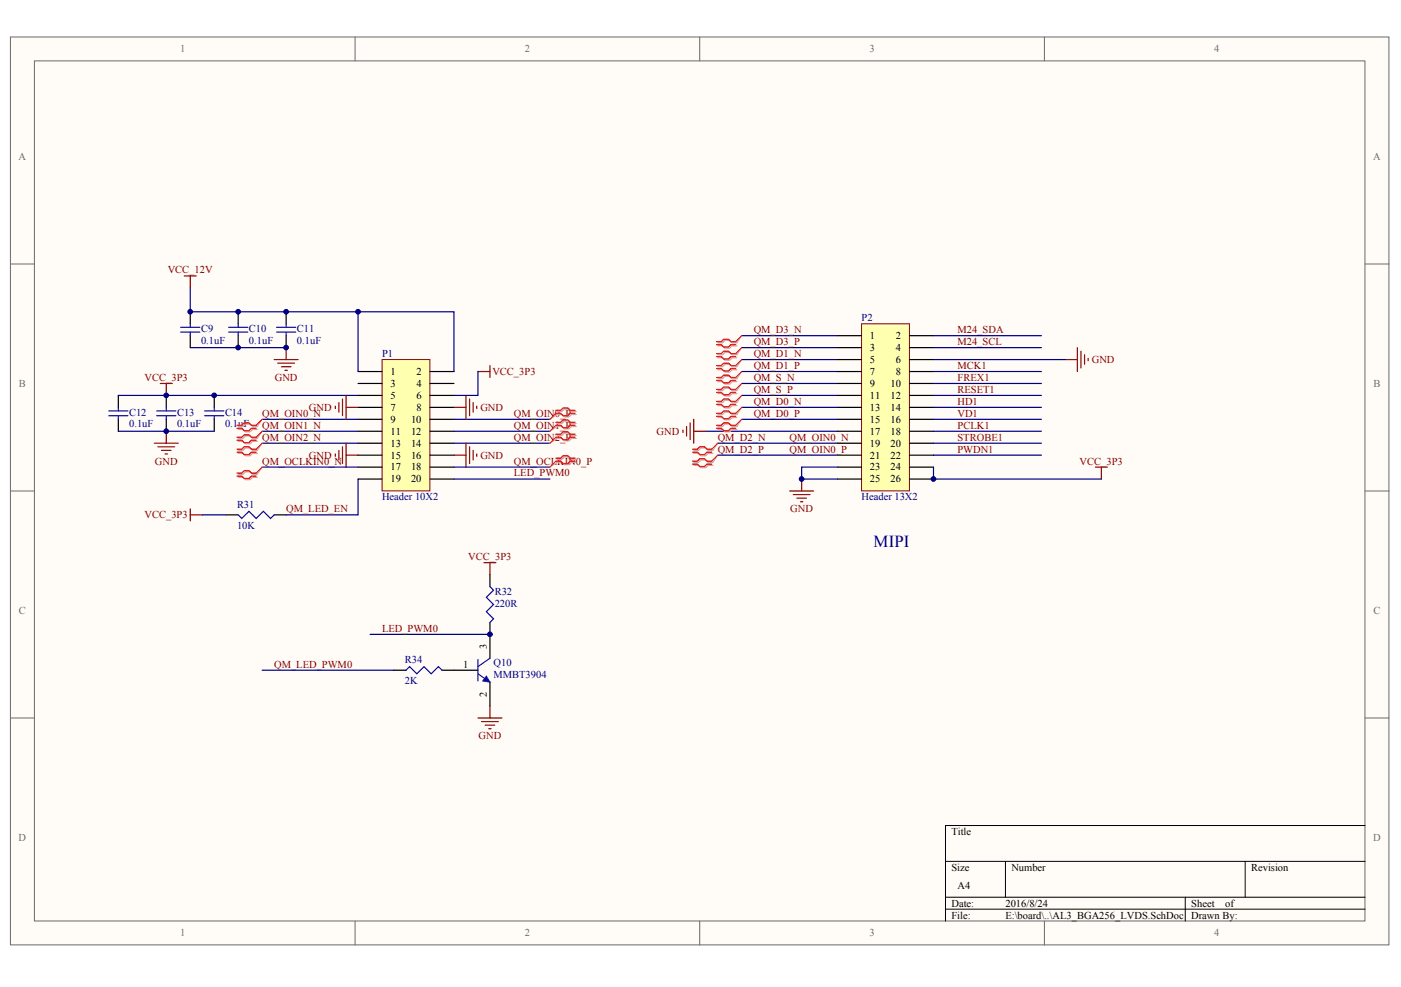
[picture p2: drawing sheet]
<svg xmlns="http://www.w3.org/2000/svg" width="287mm" height="202mm" viewBox="0 0 287 202" stroke-linecap="round" stroke-linejoin="round" font-family="sans-serif">
<defs><g id="words">
<text font-size="3.5" fill="#000080" x="178.8" y="112">MIPI</text>
<g font-size="2.2" fill="#696969">
<text x="36.9" y="10.7">1</text>
<text x="107.4" y="10.7">2</text>
<text x="178" y="10.7">3</text>
<text x="248.6" y="10.7">4</text>
<text x="3.8" y="32.7">A</text>
<text x="281.1" y="32.7">A</text>
<text x="3.9" y="79.2">B</text>
<text x="281.2" y="79.2">B</text>
<text x="3.9" y="125.7">C</text>
<text x="281.2" y="125.7">C</text>
<text x="3.8" y="172.2">D</text>
<text x="281.1" y="172.2">D</text>
<text x="36.9" y="191.8">1</text>
<text x="107.4" y="191.8">2</text>
<text x="178" y="191.8">3</text>
<text x="248.6" y="191.8">4</text>
</g>
<g font-size="2.2" fill="#800000">
<text x="34.3" y="56">VCC_12V</text>
<text x="154.3" y="68.2">QM_D3_N</text>
<text x="154.3" y="70.7">QM_D3_P</text>
<text x="196" y="68.2">M24_SDA</text>
<text x="196" y="70.7">M24_SCL</text>
<text x="100.8" y="76.8">VCC_3P3</text>
<text x="154.3" y="73.1">QM_D1_N</text>
<text x="154.3" y="75.6">QM_D1_P</text>
<text x="196" y="75.6">MCK1</text>
<text x="223.5" y="74.3">GND</text>
<text x="29.6" y="78">VCC_3P3</text>
<text x="56.2" y="78">GND</text>
<text x="154.3" y="78">QM_S_N</text>
<text x="154.3" y="80.5">QM_S_P</text>
<text x="154.3" y="82.9">QM_D0_N</text>
<text x="196" y="78">FREX1</text>
<text x="196" y="80.5">RESET1</text>
<text x="196" y="82.9">HD1</text>
<text x="53.7" y="85.3">QM_OIN0_N</text>
<text x="53.7" y="87.8">QM_OIN1_N</text>
<text x="63.2" y="84.1">GND</text>
<text x="98.3" y="84.1">GND</text>
<text x="105.2" y="85.3">QM_OIN0_P</text>
<text x="105.2" y="87.8">QM_OIN1_P</text>
<text x="134.4" y="89">GND</text>
<text x="154.3" y="85.3">QM_D0_P</text>
<text x="196" y="85.3">VD1</text>
<text x="196" y="87.8">PCLK1</text>
<text x="31.7" y="95.1">GND</text>
<text x="53.7" y="90.2">QM_OIN2_N</text>
<text x="53.7" y="95.1">QM_OCLKIN0_N</text>
<text x="63.2" y="93.9">GND</text>
<text x="98.3" y="93.9">GND</text>
<text x="105.2" y="90.2">QM_OIN2_P</text>
<text x="105.2" y="95.1">QM_OCLKIN0_P</text>
<text x="146.9" y="90.2">QM_D2_N</text>
<text x="146.9" y="92.7">QM_D2_P</text>
<text x="161.7" y="92.7">QM_OIN0_P</text>
<text x="161.7" y="90.2">QM_OIN0_N</text>
<text x="196" y="92.7">PWDN1</text>
<text x="196" y="90.2">STROBE1</text>
<text x="221" y="95.1">VCC_3P3</text>
<text x="105.2" y="97.6">LED_PWM0</text>
<text x="29.6" y="106.1">VCC_3P3</text>
<text x="58.6" y="104.9">QM_LED_EN</text>
<text x="161.8" y="104.9">GND</text>
<text x="95.9" y="114.7">VCC_3P3</text>
<text x="78.2" y="129.4">LED_PWM0</text>
<text x="56.1" y="136.7">QM_LED_PWM0</text>
<text x="98" y="151.4">GND</text>
</g>
<g font-size="2.2" fill="#000080">
<text x="176.4" y="65.8">P2</text>
<text x="41.2" y="68">C9</text>
<text x="41.2" y="70.4">0.1uF</text>
<text x="51" y="68">C10</text>
<text x="51" y="70.4">0.1uF</text>
<text x="60.8" y="68">C11</text>
<text x="60.8" y="70.4">0.1uF</text>
<text x="78.2" y="73.1">P1</text>
<text x="26.4" y="85.1">C12</text>
<text x="26.4" y="87.6">0.1uF</text>
<text x="36.2" y="85.1">C13</text>
<text x="36.2" y="87.6">0.1uF</text>
<text x="46.1" y="85.1">C14</text>
<text x="46.1" y="87.6">0.1uF</text>
<text x="48.5" y="103.9">R31</text>
<text x="78.2" y="102.5">Header 10X2</text>
<text x="176.4" y="102.5">Header 13X2</text>
<text x="48.5" y="108.4">10K</text>
<text x="101.3" y="121.8">R32</text>
<text x="101.3" y="124.3">220R</text>
<text x="82.9" y="135.8">R34</text>
<text x="101" y="136.5">Q10</text>
<text x="82.9" y="140.2">2K</text>
<text x="101" y="138.9">MMBT3904</text>
</g>
<g font-size="2.2">
<text x="178.1" y="69.4">1</text>
<text x="178.1" y="71.9">3</text>
<text x="183.4" y="69.4">2</text>
<text x="183.4" y="71.9">4</text>
<text x="79.9" y="76.8">1</text>
<text x="85.2" y="76.8">2</text>
<text x="178.1" y="74.3">5</text>
<text x="178.1" y="76.8">7</text>
<text x="183.4" y="74.3">6</text>
<text x="183.4" y="76.8">8</text>
<text x="79.9" y="79.2">3</text>
<text x="79.9" y="81.7">5</text>
<text x="85.2" y="79.2">4</text>
<text x="85.2" y="81.7">6</text>
<text x="178.1" y="79.2">9</text>
<text x="178.1" y="81.7">11</text>
<text x="182.3" y="79.2">10</text>
<text x="182.3" y="81.7">12</text>
<text x="79.9" y="84.1">7</text>
<text x="79.9" y="86.6">9</text>
<text x="79.9" y="89">11</text>
<text x="84.2" y="86.6">10</text>
<text x="84.2" y="89">12</text>
<text x="85.2" y="84.1">8</text>
<text x="178.1" y="84.1">13</text>
<text x="178.1" y="86.6">15</text>
<text x="178.1" y="89">17</text>
<text x="182.3" y="84.1">14</text>
<text x="182.3" y="86.6">16</text>
<text x="182.3" y="89">18</text>
<text x="79.9" y="91.5">13</text>
<text x="79.9" y="93.9">15</text>
<text x="84.2" y="91.5">14</text>
<text x="84.2" y="93.9">16</text>
<text x="178.1" y="91.5">19</text>
<text x="178.1" y="93.9">21</text>
<text x="182.3" y="91.5">20</text>
<text x="182.3" y="93.9">22</text>
<text x="79.9" y="96.4">17</text>
<text x="79.9" y="98.8">19</text>
<text x="84.2" y="96.4">18</text>
<text x="84.2" y="98.8">20</text>
<text x="178.1" y="96.4">23</text>
<text x="178.1" y="98.8">25</text>
<text x="182.3" y="96.4">24</text>
<text x="182.3" y="98.8">26</text>
<text x="94.8" y="136.7">1</text>
<text x="194.8" y="171">Title</text>
<text x="194.8" y="178.3">Size</text>
<text x="207.1" y="178.3">Number</text>
<text x="256.1" y="178.3">Revision</text>
<text x="194.8" y="185.7">Date:</text>
<text x="196" y="182">A4</text>
<text x="205.8" y="185.7">2016/8/24</text>
<text x="243.9" y="185.7">Sheet</text>
<text x="250.8" y="185.7">of</text>
<text x="194.8" y="188.1">File:</text>
<text x="205.8" y="188.1">E:\board\..\AL3_BGA256_LVDS.SchDoc</text>
<text x="243.9" y="188.1">Drawn By:</text>
</g>
<g font-size="2.1">
<text x="99.7" y="132.9" transform="rotate(-90 99.7 132.9)">3</text>
<text x="99.7" y="142.8" transform="rotate(-90 99.7 142.8)">2</text>
</g>
</g></defs>
<g fill="#fffcf8" stroke="#696969" stroke-width=".2">
<path d="M2.1 7.6h282.2v185.9h-282.2z"/>
<path d="M7 12.5h272.4v176.1h-272.4z"/>
</g>
<path d="M72.7 7.6v4.9M143.2 7.6v4.9M213.8 7.6v4.9M2.1 54.1h4.9M279.5 54.1h4.9M2.1 100.6h4.9M279.5 100.6h4.9M2.1 147.1h4.9M279.5 147.1h4.9M72.7 188.6v4.9M143.2 188.6v4.9M213.8 188.6v4.9" fill="none" stroke="#696969" stroke-width=".2"/>
<path d="M193.6 176.4h85.9M205.8 176.4v7.4M254.9 176.4v7.4M279.5 169.1h-85.9v19.5M193.6 183.8h85.9M193.6 186.2h85.9M242.6 183.8v4.8" fill="none" stroke="#000" stroke-width=".2"/>
<g fill="none" stroke="#800000" stroke-width=".25">
<path d="M32.8 78.5h2.5M34 78.5v2.5M56.1 73.6h4.9M56.9 74.4h3.4M57.6 75.1h2M58.3 75.8h.5M58.6 71.2v2.4M31.6 90.8h4.9M32.3 91.5h3.5M33.1 92.2h1.9M33.8 93h.5M34 88.3v2.5"/>
<path d="M38.9 104.2v2.5M38.9 105.5h2.5M99.1 115.2h2.4M100.3 115.2v2.5M97.8 147.1h5M98.6 147.8h3.4M99.3 148.5h2M100.1 149.3h.4M100.3 144.6v2.5"/>
</g>
<g fill="none" stroke="#000" stroke-width=".25">
<path d="M38.9 63.9v2.4M38.9 68.7v2.5M48.8 63.9v2.4M48.8 68.7v2.5M58.6 63.9v2.4M58.6 68.7v2.5M24.2 81v2.4M24.2 85.9v2.4M34 81v2.4M34 85.9v2.4M43.9 81v2.4M43.9 85.9v2.4"/>
<path d="M46.3 105.5h2.5M56.1 105.5h2.5M100.3 117.7v2.4M92.9 137.3h4.9M100.3 127.5v7.3M100.3 139.7v4.9"/>
</g>
<g fill="none" stroke="#00f" stroke-width=".25">
<path d="M37 67h3.9M37 68h3.9M38.9 66.3v.7M38.9 68v.7M46.8 67h3.9M46.8 68h3.9M48.8 66.3v.7M48.8 68v.7M56.6 67h3.9M56.6 68h3.9M58.6 66.3v.7M58.6 68v.7"/>
<path d="M22.3 84.2h3.9M22.3 85.1h3.9M24.2 83.4v.8M24.2 85.1v.8M32.1 84.2h3.9M32.1 85.1h3.9M34 83.4v.8M34 85.1v.8M41.9 84.2h3.9M41.9 85.1h3.9M43.9 83.4v.8M43.9 85.1v.8"/>
<path d="M48.8 105.5l.7 .7 1.5-1.5 1.4 1.5 1.5-1.5 1.5 1.5 .7-.7M97.8 138l2.5 1.7M97.8 135.1v4.4M100.3 120.1l.7 .8-1.4 1.4 1.4 1.5-1.4 1.5 1.4 1.4-.7 .8M100.3 134.8l-2.5 1.7"/>
</g>
<path d="M99.6 138.5l.7 1.2-1.5-.2z" fill="#00f" stroke="#00f" stroke-width=".2"/>
<path d="M38.9 71.2h19.7M24.2 81h49.1M24.2 88.3h19.7M53.7 137.3h27" fill="none" stroke="#000080" stroke-width=".25"/>
<path d="M78.2 73.6h9.8v26.9h-9.8z" fill="#ffffb0" stroke="#800000" stroke-width=".2"/>
<g fill="none" stroke="#000" stroke-width=".25">
<path d="M73.3 76.1h4.9M73.3 78.5h4.9M88 76.1h4.9M88 78.5h4.9M73.3 81h4.9M73.3 83.4h4.9M73.3 85.9h4.9M73.3 88.3h4.9M73.3 90.8h4.9M73.3 93.2h4.9M73.3 95.7h4.9M73.3 98.1h4.9"/>
<path d="M88 81h4.9M88 83.4h4.9M88 85.9h4.9M88 88.3h4.9M88 90.8h4.9M88 93.2h4.9M88 95.7h4.9M88 98.1h4.9M80.7 137.3h2.4M90.5 137.3h2.4"/>
</g>
<g fill="none" stroke="#000080" stroke-width=".25">
<path d="M38.9 59v4.9h34.4v12.2M73.3 63.9h19.6v12.2M97.8 76.1v4.9h-4.9M151.8 76.1h19.7M151.8 71.2h19.7M151.8 78.5h19.7M151.8 73.6h19.7M151.8 68.7h19.7M53.7 85.9h19.6M53.7 88.3h19.6M53.7 90.8h19.6M53.7 95.7h19.6"/>
<path d="M73.3 98.1v7.4h-14.7M92.9 85.9h19.7M92.9 88.3h19.7M92.9 90.8h19.7M92.9 95.7h19.7M92.9 98.1h19.7M144.5 88.3h27M151.8 81h19.7M41.4 105.5h4.9M75.8 129.9h24.5"/>
</g>
<g fill="none" stroke="#800000" stroke-width=".25">
<path d="M37.7 56.5h2.5M38.9 56.5v2.5M97.8 76.1h2.5M100.3 74.9v2.4M68.6 83.2v.5M68.6 93v.5M69.4 82.5v1.9M69.4 92.2v2M70.1 81.7v3.4M70.1 91.5v3.4M70.9 83.4h2.4M70.9 81v4.9"/>
<path d="M70.9 90.8v4.9M70.9 93.2h2.4M92.9 83.4h2.5M92.9 93.2h2.5M95.4 81v4.9M95.4 90.8v4.9M96.1 81.7v3.4M96.1 91.5v3.4M96.9 82.5v1.9M96.9 92.2v2M97.6 83.2v.5M97.6 93v.5"/>
</g>
<path d="M83.1 137.3l.8-.8 1.4 1.5 1.5-1.5 1.5 1.5 1.4-1.5 .8 .8" fill="none" stroke="#00f" stroke-width=".25"/>
<path d="M176.4 66.3h9.8v34.2h-9.8z" fill="#ffffb0" stroke="#800000" stroke-width=".2"/>
<g fill="none" stroke="#000" stroke-width=".25">
<path d="M171.5 68.7h4.9M171.5 71.2h4.9M171.5 73.6h4.9M171.5 76.1h4.9M171.5 78.5h4.9M186.2 68.7h4.9M186.2 71.2h4.9M186.2 73.6h4.9M186.2 76.1h4.9M186.2 78.5h4.9M171.5 81h4.9M171.5 83.4h4.9"/>
<path d="M171.5 85.9h4.9M171.5 88.3h4.9M171.5 90.8h4.9M171.5 93.2h4.9M171.5 95.7h4.9M171.5 98.1h4.9M186.2 81h4.9M186.2 83.4h4.9M186.2 85.9h4.9M186.2 88.3h4.9M186.2 90.8h4.9M186.2 93.2h4.9"/>
<path d="M186.2 95.7h4.9M186.2 98.1h4.9"/>
</g>
<g fill="none" stroke="#800000" stroke-width=".25">
<path d="M218.1 73.6h2.5M220.6 71.2v4.9M221.3 71.9v3.5M222 72.7v1.9M222.8 73.4v.5M139.8 88.1v.5M140.5 87.3v2M141.3 86.6v3.4M142 85.9v4.9M142 88.3h2.5M164.1 98.1v2.5M224.2 95.7h2.5"/>
<path d="M225.5 95.7v2.4M161.7 100.6h4.9M162.4 101.3h3.4M163.1 102h2M163.9 102.8h.5"/>
</g>
<g fill="none" stroke="#000080" stroke-width=".25">
<path d="M191.1 73.6h27M191.1 68.7h22.1M191.1 71.2h22.1M191.1 76.1h22.1M191.1 78.5h22.1M146.9 90.8h24.6M146.9 93.2h24.6M151.8 83.4h19.7M151.8 85.9h19.7M171.5 95.7h-7.4v2.4h7.4M191.1 95.7v2.4h34.4M191.1 81h22.1"/>
<path d="M191.1 83.4h22.1M191.1 85.9h22.1M191.1 88.3h22.1M191.1 90.8h22.1M191.1 93.2h22.1"/>
</g>
<g fill="none" stroke="#d0a19e" stroke-width=".25">
<path d="M146.9 78.2h1l.5 .5h1l.5-.5h1M146.9 77.6h1l.5-.5h1l.5 .5h1M146.9 75.7h1l.5 .5h1l.5-.5h1M146.9 75.1h1l.5-.5h1l.5 .5h1M146.9 70.8h1l.5 .5h1l.5-.5h1M146.9 70.2h1l.5-.5h1l.5 .5h1M146.9 73.3h1l.5 .5h1l.5-.5h1M146.9 72.7h1l.5-.5h1l.5 .5h1M48.8 97.7h.9l.5 .5h1l.5-.5h1M48.8 97.1h.9l.5-.5h1l.5 .5h1M48.8 92.9h.9l.5 .4h1l.5-.4h1M48.8 92.2h.9l.5-.4h1l.5 .4h1"/>
<path d="M48.8 90.4h.9l.5 .5h1l.5-.5h1M48.8 89.8h.9l.5-.5h1l.5 .5h1M48.8 88h.9l.5 .4h1l.5-.4h1M48.8 87.3h.9l.5-.4h1l.5 .4h1M114 84.3h1l.5-.5h1l.5 .5h1M114 84.9h1l.5 .5h1l.5-.5h1M114 86.7h1l.5-.5h1l.5 .5h1M114 87.3h1l.5 .5h1l.5-.5h1M114 89.2h1l.5-.5h1l.5 .5h1M114 89.8h1l.5 .5h1l.5-.5h1M114 94.1h1l.5-.5h1l.5 .5h1M114 94.7h1l.5 .5h1l.5-.5h1"/>
<path d="M142 92.9h1l.5 .4h1l.5-.4h.9M142 92.2h1l.5-.4h1l.5 .4h.9M142 95.3h1l.5 .5h1l.5-.5h.9M142 94.7h1l.5-.5h1l.5 .5h.9M146.9 80.6h1l.5 .5h1l.5-.5h1M146.9 80h1l.5-.5h1l.5 .5h1M146.9 83.1h1l.5 .5h1l.5-.5h1M146.9 82.5h1l.5-.5h1l.5 .5h1M146.9 85.5h1l.5 .5h1l.5-.5h1M146.9 84.9h1l.5-.5h1l.5 .5h1M146.9 88h1l.5 .4h1l.5-.4h1M146.9 87.3h1l.5-.4h1l.5 .4h1"/>
</g>
<g fill="none" stroke="#d0a19e" stroke-width=".2">
<path d="M151.8 78.5l-.9 1.5M151.8 76.1l-.9 1.5M151.8 73.6l-.9 1.5M151.8 68.7l-.9 1.5M151.8 71.2l-.9 1.5M53.7 95.7l-1 1.4M53.7 90.8l-1 1.4M53.7 88.3l-1 1.5M53.7 85.9l-1 1.4M114 84.9l-1.4 1M114 87.3l-1.4 1M114 89.8l-1.4 1"/>
<path d="M114 94.7l-1.4 1M146.9 90.8l-1 1.4M146.9 93.2l-1 1.5M151.8 81l-.9 1.5M151.8 83.4l-.9 1.5M151.8 85.9l-.9 1.4"/>
</g>
<g fill="none" stroke="#f00" stroke-width=".25">
<path d="M146.7 79.8h1l.5-.5h.9l.5 .5h1M146.7 77.9h1l.5 .5h.9l.5-.5h1M146.7 77.3h1l.5-.5h.9l.5 .5h1M146.7 75.5h1l.5 .5h.9l.5-.5h1M146.7 74.9h1l.5-.5h.9l.5 .5h1M146.7 70.6h1l.5 .5h.9l.5-.5h1M146.7 70h1l.5-.5h.9l.5 .5h1M146.7 73h1l.5 .5h.9l.5-.5h1M146.7 72.4h1l.5-.5h.9l.5 .5h1M48.5 97.5h1l.5 .5h1l.5-.5h.9M48.5 96.9h1l.5-.5h1l.5 .5h.9M48.5 92.6h1l.5 .5h1l.5-.5h.9"/>
<path d="M48.5 92h1l.5-.5h1l.5 .5h.9M48.5 90.2h1l.5 .4h1l.5-.4h.9M48.5 89.5h1l.5-.4h1l.5 .4h.9M48.5 87.7h1l.5 .5h1l.5-.5h.9M48.5 87.1h1l.5-.5h1l.5 .5h.9M113.8 84h1l.5-.4h1l.4 .4h1M113.8 84.7h1l.5 .4h1l.4-.4h1M113.8 86.5h1l.5-.5h1l.4 .5h1M113.8 87.1h1l.5 .5h1l.4-.5h1M113.8 88.9h1l.5-.5h1l.4 .5h1M113.8 89.5h1l.5 .5h1l.4-.5h1M113.8 93.8h1l.5-.5h1l.4 .5h1"/>
<path d="M113.8 94.4h1l.5 .5h1l.4-.5h1M141.8 92.6h1l.4 .5h1l.5-.5h1M141.8 92h1l.4-.5h1l.5 .5h1M141.8 95.1h1l.4 .4h1l.5-.4h1M141.8 94.4h1l.4-.4h1l.5 .4h1M146.7 80.4h1l.5 .5h.9l.5-.5h1M146.7 82.8h1l.5 .5h.9l.5-.5h1M146.7 82.2h1l.5-.5h.9l.5 .5h1M146.7 85.3h1l.5 .5h.9l.5-.5h1M146.7 84.7h1l.5-.5h.9l.5 .5h1M146.7 87.7h1l.5 .5h.9l.5-.5h1M146.7 87.1h1l.5-.5h.9l.5 .5h1"/>
</g>
<g fill="none" stroke="#f00" stroke-width=".2">
<path d="M151.8 78.5l-1.2 1.3M151.8 76.1l-1.2 1.2M151.8 73.6l-1.2 1.3M151.8 68.7l-1.2 1.3M151.8 71.2l-1.2 1.2M53.7 95.7l-1.3 1.2M53.7 90.8l-1.3 1.2M53.7 88.3l-1.3 1.2M53.7 85.9l-1.3 1.2M113.8 84.7l-1.2 1.2M113.8 87.1l-1.2 1.2M113.8 89.5l-1.2 1.3"/>
<path d="M113.8 94.4l-1.2 1.3M146.9 90.8l-1.2 1.2M146.9 93.2l-1.2 1.2M151.8 81l-1.2 1.2M151.8 83.4l-1.2 1.3M151.8 85.9l-1.2 1.2"/>
</g>
<g fill="#000080" stroke="#000080" stroke-width=".2">
<circle cx="34" cy="88.3" r=".48"/>
<circle cx="34" cy="81" r=".48"/>
<circle cx="38.9" cy="63.8" r=".48"/>
<circle cx="43.8" cy="81" r=".48"/>
<circle cx="48.8" cy="71.2" r=".48"/>
<circle cx="48.8" cy="63.8" r=".48"/>
<circle cx="58.6" cy="71.2" r=".48"/>
<circle cx="58.6" cy="63.8" r=".48"/>
<circle cx="73.3" cy="63.8" r=".48"/>
<circle cx="100.3" cy="129.9" r=".48"/>
<circle cx="164.1" cy="98.1" r=".48"/>
<circle cx="191.1" cy="98.1" r=".48"/>
</g>
<use href="#words"/>
</svg>
